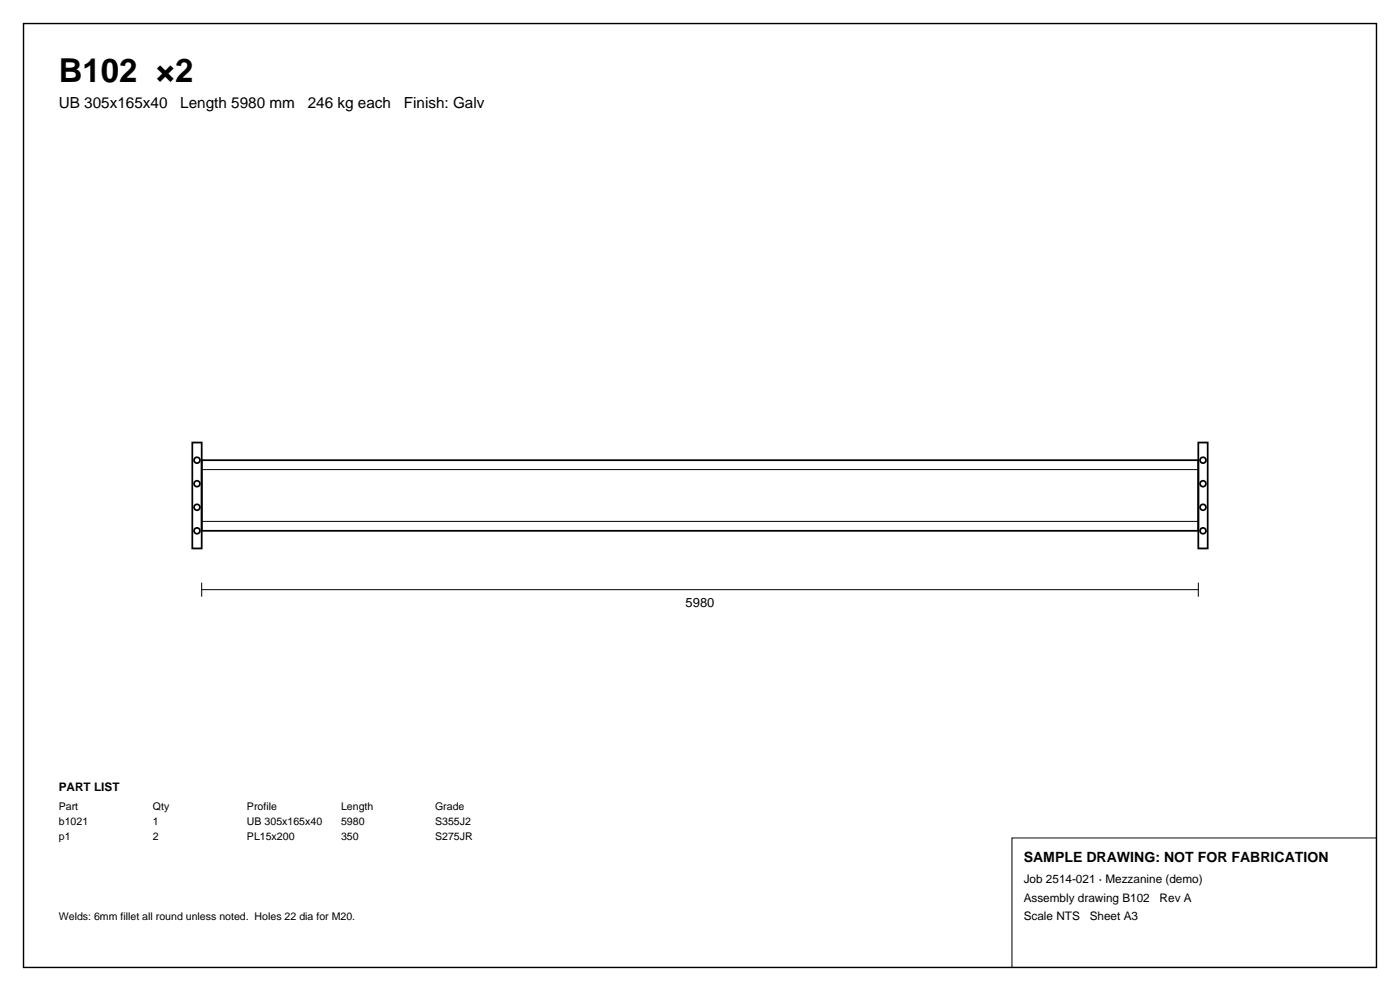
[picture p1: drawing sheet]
<svg xmlns="http://www.w3.org/2000/svg" width="420mm" height="297mm" viewBox="0 0 420 297" stroke-linecap="round" stroke-linejoin="round" font-family="sans-serif">
<defs><g id="words">
<text font-size="9.9" x="17.6" y="24.7">B102 ×2</text>
<g font-size="4.6">
<text x="17.6" y="32.5">UB 305x165x40</text>
<text x="54.1" y="32.5">Length 5980 mm</text>
<text x="92.3" y="32.5">246 kg each</text>
<text x="121.1" y="32.5">Finish: Galv</text>
</g>
<text font-size="4.2" x="307.1" y="258.2">SAMPLE DRAWING: NOT FOR FABRICATION</text>
<text font-size="3.9" x="205.7" y="182">5980</text>
<g font-size="3.5">
<text x="17.6" y="237">PART LIST</text>
<text x="307.1" y="264.5">Job 2514-021 · Mezzanine (demo)</text>
<text x="307.1" y="270.2">Assembly drawing B102</text>
<text x="307.1" y="275.8">Scale NTS</text>
<text x="326.9" y="275.8">Sheet A3</text>
<text x="347.9" y="270.2">Rev A</text>
</g>
<g font-size="3.2">
<text x="17.6" y="242.7">Part</text>
<text x="45.9" y="242.7">Qty</text>
<text x="74.1" y="242.7">Profile</text>
<text x="102.3" y="242.7">Length</text>
<text x="130.5" y="242.7">Grade</text>
<text x="17.6" y="247.3">b1021</text>
<text x="17.6" y="251.8">p1</text>
<text x="45.9" y="247.3">1</text>
<text x="45.9" y="251.8">2</text>
<text x="74.1" y="247.3">UB 305x165x40</text>
<text x="74.1" y="251.8">PL15x200</text>
<text x="102.3" y="247.3">5980</text>
<text x="102.3" y="251.8">350</text>
<text x="130.5" y="247.3">S355J2</text>
<text x="130.5" y="251.8">S275JR</text>
<text x="17.6" y="275.8">Welds: 6mm fillet all round unless noted. Holes 22 dia for M20.</text>
</g>
</g></defs>
<path d="M7.1 7.1h405.8v282.8h-405.8z" fill="none" stroke="#000" stroke-width=".42"/>
<g fill="none" stroke="#000" stroke-width=".53">
<path d="M57.7 132.6h2.8v31.8h-2.8zM60.5 137.9h299v21.2h-299zM359.5 132.6h2.8v31.8h-2.8z"/>
<circle cx="59.1" cy="137.9" r=".88"/>
<circle cx="360.9" cy="137.9" r=".88"/>
<circle cx="59.1" cy="145" r=".88"/>
<circle cx="59.1" cy="152" r=".88"/>
<circle cx="59.1" cy="159.1" r=".88"/>
<circle cx="360.9" cy="152" r=".88"/>
<circle cx="360.9" cy="145" r=".88"/>
<circle cx="360.9" cy="159.1" r=".88"/>
</g>
<path d="M60.5 156.3h299M60.5 140.7h299M60.5 176.7h299M60.5 174.6v4.2M359.5 174.6v4.2M303.6 251.1h109.3v38.8h-109.3z" fill="none" stroke="#000" stroke-width=".3"/>
<use href="#words"/>
</svg>
